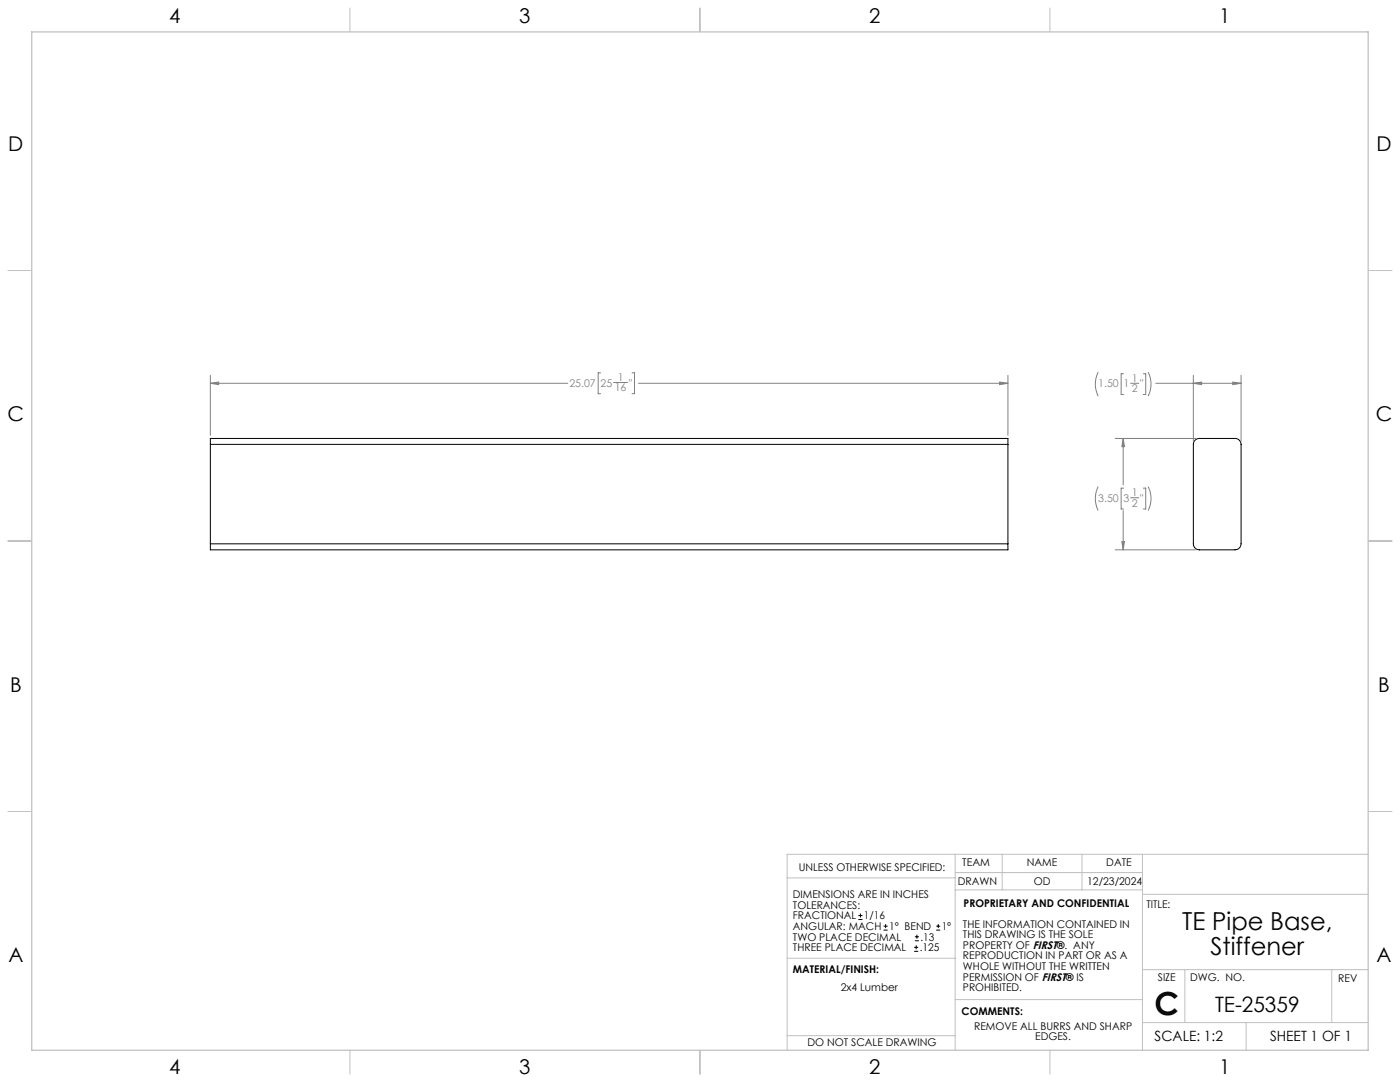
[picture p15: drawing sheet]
<svg xmlns="http://www.w3.org/2000/svg" width="559mm" height="432mm" viewBox="0 0 559 432" stroke-linecap="round" stroke-linejoin="round" font-family="sans-serif">
<defs><g id="words">
<text font-size="12.7" x="460.9" y="405.2">C</text>
<g font-size="9.9">
<text x="471.9" y="371.2">TE Pipe Base,</text>
<text x="483.1" y="381.1">Stiffener</text>
</g>
<text font-size="8.5" x="485" y="404">TE-25359</text>
<g font-size="8.1">
<text x="67.6" y="9.3">4</text>
<text x="207.3" y="9.3">3</text>
<text x="347" y="9.3">2</text>
<text x="486.7" y="9.3">1</text>
<text x="3.3" y="60.1">D</text>
<text x="549.4" y="60.1">D</text>
<text x="3" y="168">C</text>
<text x="549.1" y="168">C</text>
<text x="4" y="276">B</text>
<text x="550.1" y="276">B</text>
<text x="3.3" y="383.9">A</text>
<text x="549.4" y="383.9">A</text>
<text x="67.6" y="428.4">4</text>
<text x="207.3" y="428.4">3</text>
<text x="347" y="428.4">2</text>
<text x="486.7" y="428.4">1</text>
</g>
<g font-size="5.6">
<text x="460.9" y="415.2">SCALE: 1:2</text>
<text x="507" y="415.2">SHEET 1 OF 1</text>
</g>
<g font-size="4.2" fill="#808080">
<text x="227.3" y="154.3">25.07</text>
<text x="239.7" y="154.3">25</text>
<text x="246.5" y="152">1</text>
<text x="251" y="154.3">&quot;</text>
<text x="438.4" y="154.6">1.50</text>
<text x="448.5" y="154.6">1</text>
<text x="451.8" y="152.3">1</text>
<text x="455.1" y="154.6">&quot;</text>
<text x="245.4" y="156.2">16</text>
<text x="451.8" y="156.5">2</text>
<text x="451.8" y="198">1</text>
<text x="438.4" y="200.3">3.50</text>
<text x="448.5" y="200.3">3</text>
<text x="451.8" y="202.2">2</text>
<text x="455.1" y="200.3">&quot;</text>
</g>
<g font-size="4.2">
<text x="318.8" y="347.7">UNLESS OTHERWISE SPECIFIED:</text>
<text x="384.1" y="345.5">TEAM</text>
<text x="409.9" y="345.7">NAME</text>
<text x="441.6" y="345.7">DATE</text>
<text x="382.3" y="353.3">DRAWN</text>
<text x="412.6" y="353.3">OD</text>
<text x="433.9" y="353.3">12/23/2024</text>
<text x="316.5" y="358.5">DIMENSIONS ARE IN INCHES</text>
<text x="316.5" y="362.7">TOLERANCES:</text>
<text x="384.6" y="361.9">PROPRIETARY AND CONFIDENTIAL</text>
<text x="457.6" y="362.3">TITLE:</text>
<text x="316.5" y="371.2">ANGULAR: MACH</text>
<text x="316.5" y="366.9">FRACTIONAL</text>
<text x="344.8" y="366.9">1/16</text>
<text x="354.9" y="371.2">1° BEND</text>
<text x="375.9" y="371.2">1°</text>
<text x="384.4" y="370.2">THE INFORMATION CONTAINED IN</text>
<text x="316.5" y="375.4">TWO PLACE DECIMAL</text>
<text x="367.4" y="375.4">.13</text>
<text x="384.4" y="374.4">THIS DRAWING IS THE SOLE</text>
<text x="316.5" y="379.6">THREE PLACE DECIMAL</text>
<text x="367.1" y="379.6">.125</text>
<text x="384.4" y="378.6">PROPERTY OF FIRST®. ANY</text>
<text x="384.4" y="382.9">REPRODUCTION IN PART OR AS A</text>
<text x="316.5" y="388.4">MATERIAL/FINISH:</text>
<text x="384.4" y="387.1">WHOLE WITHOUT THE WRITTEN</text>
<text x="335.5" y="395.6">2x4 Lumber</text>
<text x="384.4" y="391.3">PERMISSION OF FIRST® IS</text>
<text x="384.4" y="395.6">PROHIBITED.</text>
<text x="462.2" y="391.3">SIZE</text>
<text x="475.1" y="391.3">DWG. NO.</text>
<text x="534.1" y="391.8">REV</text>
<text x="383.8" y="405.1">COMMENTS:</text>
<text x="388.8" y="410.9">REMOVE ALL BURRS AND SHARP</text>
<text x="322.3" y="417.6">DO NOT SCALE DRAWING</text>
<text x="413.2" y="415.2">EDGES.</text>
</g>
</g></defs>
<g fill="none" stroke="#c0c0c0" stroke-width=".4">
<path d="M139.7 3.2v9.5M279.4 3.2v9.5M419.1 3.2v9.5M3.1 107.9h9.6M546.1 107.9h9.5M3.1 215.9h9.6M546.1 215.9h9.5M3.1 323.8h9.6M546.1 323.8h9.5M314.2 350.3h67M381.2 340.9v78.2M381.2 355.1h74.8"/>
<path d="M381.2 348.2h74.8M400 340.9v14.2M431.9 340.9v14.2M456 340.9v78.2M456 356.9h90.1M546.1 340.9h-231.9v78.2M314.2 382.4h67.2M381.2 398.9h74.8M456 387h90.1M472.9 387v21.1M531.6 387v21.1M139.7 419.1v9.6"/>
<path d="M279.4 419.1v9.6M314.2 413.3h67M419.1 419.1v9.6M456 408.1h90.1M497.4 408.1v11"/>
</g>
<path d="M12.7 12.7h533.4v406.4h-533.4z" fill="none" stroke="#c0c0c0" stroke-width=".5"/>
<path d="M84 177.3v-2.3h318.3v2.3M84 177.3h318.3M84 177.3v39.7M402.3 177.3v39.7M477 175.7l1.7-.7h14.3a2.41 2.41 0 0 1 2.4 2.3v39.7a2.41 2.41 0 0 1-2.4 2.4h-14.3a2.35 2.35 0 0 1-2.4-2.4v-39.7zM84 217v2.4h318.3v-2.4M84 217h318.3" fill="none" stroke="#000" stroke-width=".4"/>
<g fill="none" stroke="#808080" stroke-width=".4">
<path d="M84 153l3.3-.5v1zM84 153h142.6M84 149.8v23.9M239.7 148.8h-.9v8.3h.9M244.9 152.6h5.6M252.3 148.8h1v8.3h-1M254.8 153h147.5M399 152.5l3.3 .5-3.3 .5zM402.3 149.8v23.9M438.3 148.5a10.7 10.7 0 0 0 0 9.6M448.5 149.2h-1v8.2h1M451.3 153h3.3"/>
<path d="M456.4 149.2h.9v8.2h-.9M458.3 148.5a10.5 10.5 0 0 1 0 9.6M461.3 153h34.1M476.3 153l3.3-.5v1zM476.3 149.8v26.3M492.1 152.5l3.3 .5-3.3 .5zM495.4 149.8v26.3M445.1 175h32.3M448.3 175l.5 3.3h-1zM448.3 175v18.5M438.3 194.2a10.7 10.7 0 0 0 0 9.6M448.5 194.8h-1v8.3h1"/>
<path d="M451.3 198.6h3.3M456.4 194.8h.9v8.3h-.9M458.3 194.2a10.4 10.4 0 0 1 0 9.6M445.1 219.4h32.3M447.8 216.1h1l-.5 3.3zM448.3 203.8v15.6"/>
</g>
<path d="M448.3 175l.5 3.3h-1zM447.8 216.1h1l-.5 3.3zM476.3 153l3.3-.5v1zM492.1 152.5l3.3 .5-3.3 .5zM84 153l3.3-.5v1zM399 152.5l3.3 .5-3.3 .5z" fill="#808080"/>
<g fill="none" stroke="#000" stroke-width=".4">
<path d="M342.6 367h1.6M342.6 365.4h1.6M343.4 364.6v1.5M352.7 371.2h1.6M352.7 369.6h1.6M353.5 368.8v1.6M364.9 379.7h1.6M364.9 378.1h1.6M365.2 375.4h1.6M365.2 373.8h1.6M365.7 377.3v1.5M366 373v1.6"/>
<path d="M373.7 371.2h1.6M373.7 369.6h1.6M374.5 368.8v1.6"/>
</g>
<use href="#words"/>
</svg>
